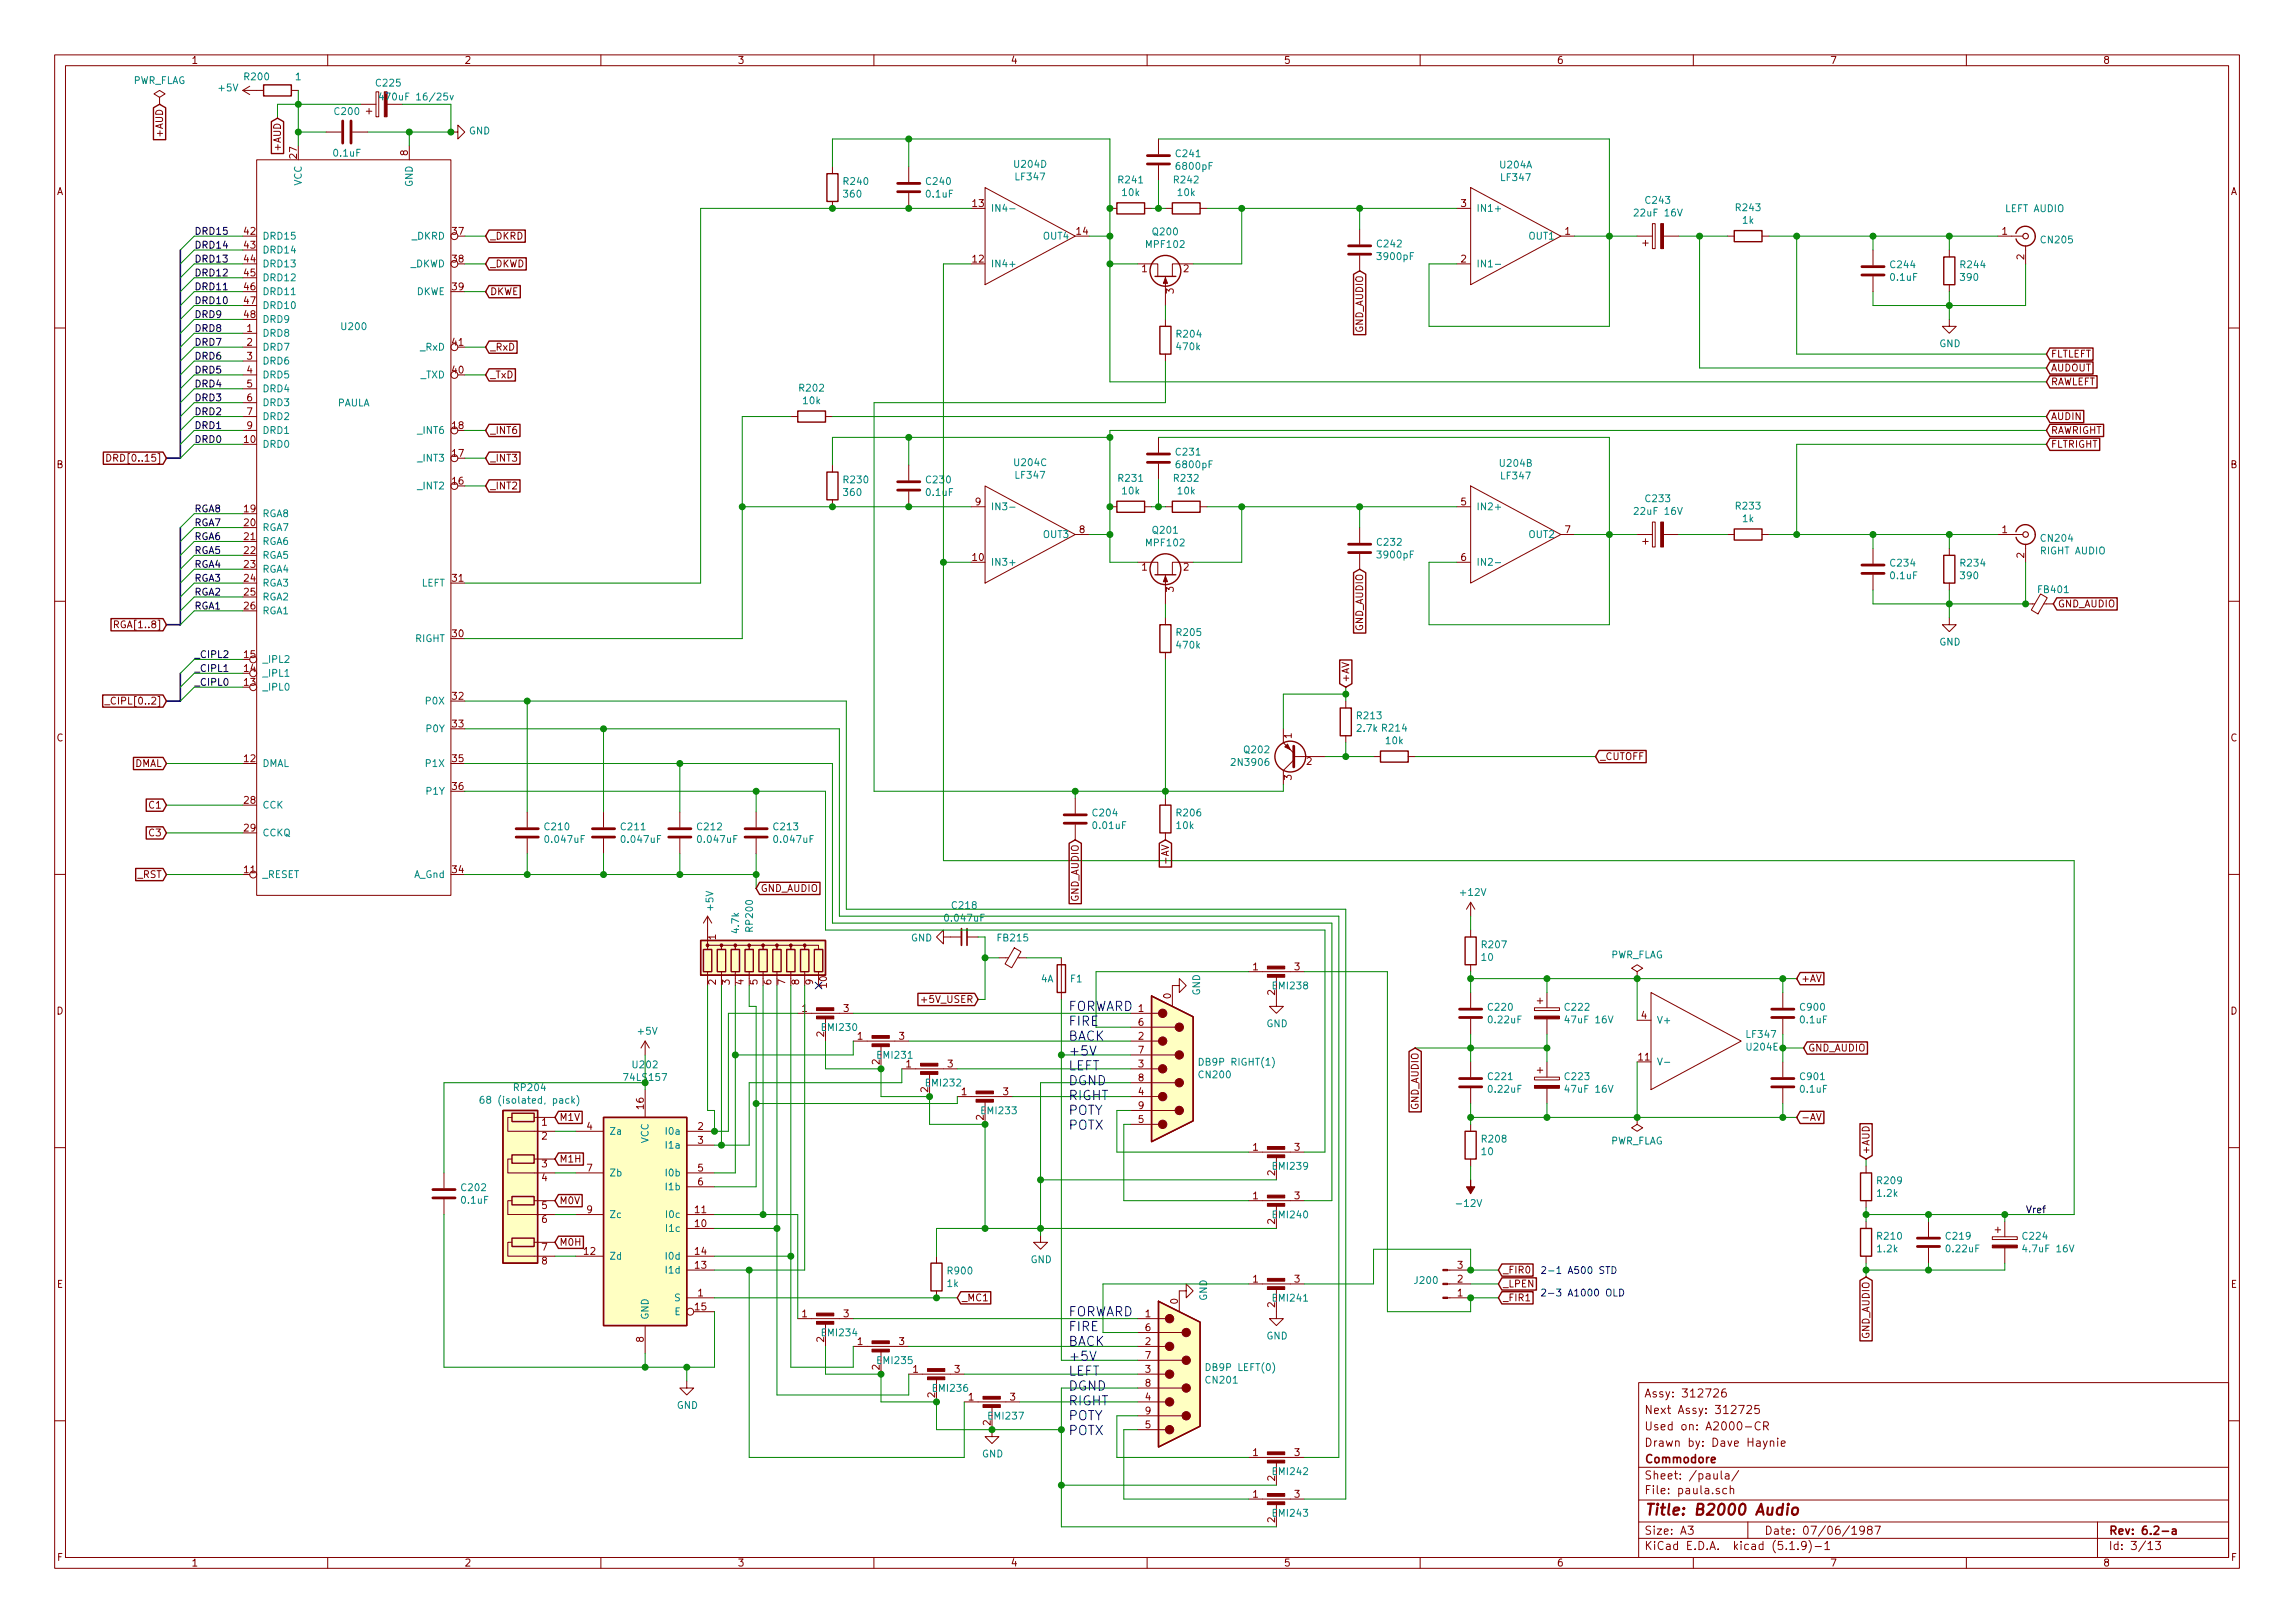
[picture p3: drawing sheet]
<svg xmlns="http://www.w3.org/2000/svg" width="420mm" height="297mm" viewBox="0 0 420 297" stroke-linecap="round" stroke-linejoin="round" font-family="sans-serif">
<defs><g id="words">
<text font-size="2.8" fill="#840000" x="301" y="277.3">Title: B2000 Audio</text>
<g font-size="2.4" fill="#0000c2">
<text x="195.6" y="185.1">FORWARD</text>
<text x="195.6" y="187.8">FIRE</text>
<text x="195.6" y="190.5">BACK</text>
<text x="195.6" y="193.2">+5V</text>
<text x="195.6" y="195.9">LEFT</text>
<text x="195.6" y="198.6">DGND</text>
<text x="195.6" y="201.4">RIGHT</text>
<text x="195.6" y="204.1">POTY</text>
<text x="195.6" y="206.8">POTX</text>
<text x="195.6" y="240.9">FORWARD</text>
<text x="195.6" y="243.6">FIRE</text>
<text x="195.6" y="246.4">BACK</text>
<text x="195.6" y="249.1">+5V</text>
<text x="195.6" y="251.8">LEFT</text>
<text x="195.6" y="254.5">DGND</text>
<text x="195.6" y="257.2">RIGHT</text>
<text x="195.6" y="260">POTY</text>
<text x="195.6" y="262.7">POTX</text>
</g>
<g font-size="2.1" fill="#840000">
<text x="301" y="255.8">Assy: 312726</text>
<text x="301" y="261.8">Used on: A2000-CR</text>
<text x="301" y="258.8">Next Assy: 312725</text>
<text x="301" y="267.8">Commodore</text>
<text x="301" y="264.8">Drawn by: Dave Haynie</text>
<text x="301" y="273.5">File: paula.sch</text>
<text x="301" y="270.8">Sheet: /paula/</text>
<text x="301" y="280.9">Size: A3</text>
<text x="323" y="280.9">Date: 07/06/1987</text>
<text x="386" y="280.9">Rev: 6.2-a</text>
<text x="301" y="283.7">KiCad E.D.A. kicad (5.1.9)-1</text>
<text x="386" y="283.7">Id: 3/13</text>
</g>
<g font-size="1.8" fill="#840000">
<text x="35" y="11.7">1</text>
<text x="85" y="11.7">2</text>
<text x="135" y="11.7">3</text>
<text x="185" y="11.7">4</text>
<text x="235" y="11.7">5</text>
<text x="285" y="11.7">6</text>
<text x="335" y="11.7">7</text>
<text x="385" y="11.7">8</text>
<text x="29.8" y="24.8" transform="rotate(-90 29.8 24.8)">+AUD</text>
<text x="51.4" y="27.3" transform="rotate(-90 51.4 27.3)">+AUD</text>
<text x="54.4" y="28.9" transform="rotate(-90 54.4 28.9)">27</text>
<text x="74.7" y="28.5" transform="rotate(-90 74.7 28.5)">8</text>
<text x="10.4" y="35.7">A</text>
<text x="408.4" y="35.7">A</text>
<text x="178.1" y="37.9">13</text>
<text x="267.5" y="37.9">3</text>
<text x="44.8" y="43">42</text>
<text x="44.8" y="45.5">43</text>
<text x="82.9" y="43">37</text>
<text x="89.7" y="43.9">_DKRD</text>
<text x="197.2" y="43">14</text>
<text x="286.5" y="43">1</text>
<text x="366.5" y="43">1</text>
<text x="370.6" y="47.5" transform="rotate(-90 370.6 47.5)">2</text>
<text x="44.8" y="48">44</text>
<text x="44.8" y="50.6">45</text>
<text x="44.8" y="53.1">46</text>
<text x="82.9" y="48">38</text>
<text x="82.9" y="53.1">39</text>
<text x="89.7" y="48.9">_DKWD</text>
<text x="178.1" y="48">12</text>
<text x="209.1" y="49.8">1</text>
<text x="214.9" y="53.7" transform="rotate(-90 214.9 53.7)">3</text>
<text x="216.7" y="49.8">2</text>
<text x="267.5" y="48">2</text>
<text x="44.8" y="55.7">47</text>
<text x="44.8" y="58.2">48</text>
<text x="89.7" y="54">DKWE</text>
<text x="45.2" y="60.7">1</text>
<text x="45.2" y="63.3">2</text>
<text x="45.2" y="65.8">3</text>
<text x="82.9" y="63.3">41</text>
<text x="89.7" y="64.2">_RxD</text>
<text x="249.6" y="61" transform="rotate(-90 249.6 61)">GND_AUDIO</text>
<text x="375.4" y="65.4">FLTLEFT</text>
<text x="45.2" y="68.4">4</text>
<text x="45.2" y="70.9">5</text>
<text x="82.9" y="68.4">40</text>
<text x="89.7" y="69.3">_TxD</text>
<text x="375.4" y="68">AUDOUT</text>
<text x="375.4" y="70.5">RAWLEFT</text>
<text x="45.2" y="73.4">6</text>
<text x="45.2" y="76">7</text>
<text x="375.4" y="76.9">AUDIN</text>
<text x="44.8" y="81.1">10</text>
<text x="45.2" y="78.5">9</text>
<text x="82.9" y="83.6">17</text>
<text x="82.9" y="78.5">18</text>
<text x="89.7" y="79.4">_INT6</text>
<text x="375.4" y="82">FLTRIGHT</text>
<text x="375.4" y="79.4">RAWRIGHT</text>
<text x="10.4" y="85.7">B</text>
<text x="20.8" y="84.5">DRD[0..15]</text>
<text x="82.9" y="88.7">16</text>
<text x="89.7" y="84.5">_INT3</text>
<text x="89.7" y="89.6">_INT2</text>
<text x="408.4" y="85.7">B</text>
<text x="44.8" y="93.8">19</text>
<text x="178.6" y="92.5">9</text>
<text x="267.5" y="92.5">5</text>
<text x="44.8" y="96.3">20</text>
<text x="44.8" y="98.8">21</text>
<text x="44.8" y="101.4">22</text>
<text x="197.6" y="97.6">8</text>
<text x="286.5" y="97.6">7</text>
<text x="366.5" y="97.6">1</text>
<text x="44.8" y="103.9">23</text>
<text x="44.8" y="106.5">24</text>
<text x="82.9" y="106.5">31</text>
<text x="178.1" y="102.7">10</text>
<text x="209.1" y="104.4">1</text>
<text x="216.7" y="104.4">2</text>
<text x="267.5" y="102.7">6</text>
<text x="370.6" y="102.1" transform="rotate(-90 370.6 102.1)">2</text>
<text x="44.8" y="109">25</text>
<text x="44.8" y="111.5">26</text>
<text x="214.9" y="108.3" transform="rotate(-90 214.9 108.3)">3</text>
<text x="376.7" y="111.2">GND_AUDIO</text>
<text x="21.6" y="115">RGA[1..8]</text>
<text x="82.9" y="116.6">30</text>
<text x="249.6" y="115.6" transform="rotate(-90 249.6 115.6)">GND_AUDIO</text>
<text x="44.8" y="125.5">13</text>
<text x="44.8" y="123">14</text>
<text x="44.8" y="120.4">15</text>
<text x="247" y="125" transform="rotate(-90 247 125)">+AV</text>
<text x="20.5" y="128.9">_CIPL[0..2]</text>
<text x="82.9" y="128.1">32</text>
<text x="10.4" y="135.7">C</text>
<text x="82.9" y="133.1">33</text>
<text x="236.5" y="135.1" transform="rotate(-90 236.5 135.1)">1</text>
<text x="408.4" y="135.7">C</text>
<text x="24.6" y="140.4">DMAL</text>
<text x="44.8" y="139.5">12</text>
<text x="82.9" y="139.5">35</text>
<text x="236.5" y="142.8" transform="rotate(-90 236.5 142.8)">3</text>
<text x="239.2" y="140">2</text>
<text x="292.9" y="139.1">_CUTOFF</text>
<text x="27.4" y="148">C1</text>
<text x="44.8" y="147.1">28</text>
<text x="82.9" y="144.6">36</text>
<text x="27.4" y="153.1">C3</text>
<text x="44.8" y="152.2">29</text>
<text x="25.2" y="160.7">_RST</text>
<text x="44.8" y="159.8">11</text>
<text x="82.9" y="159.8">34</text>
<text x="214" y="157.5" transform="rotate(-90 214 157.5)">-AV</text>
<text x="139.2" y="163.2">GND_AUDIO</text>
<text x="197.5" y="165.1" transform="rotate(-90 197.5 165.1)">GND_AUDIO</text>
<text x="131.1" y="172" transform="rotate(-90 131.1 172)">1</text>
<text x="229.4" y="177.6">1</text>
<text x="237" y="177.6">3</text>
<text x="329.7" y="179.7">+AV</text>
<text x="10.4" y="185.7">D</text>
<text x="131.1" y="180.2" transform="rotate(-90 131.1 180.2)">2</text>
<text x="133.6" y="180.2" transform="rotate(-90 133.6 180.2)">3</text>
<text x="136.1" y="180.2" transform="rotate(-90 136.1 180.2)">4</text>
<text x="138.7" y="180.2" transform="rotate(-90 138.7 180.2)">5</text>
<text x="141.2" y="180.2" transform="rotate(-90 141.2 180.2)">6</text>
<text x="143.8" y="180.2" transform="rotate(-90 143.8 180.2)">7</text>
<text x="146.3" y="180.2" transform="rotate(-90 146.3 180.2)">8</text>
<text x="146.8" y="185.2">1</text>
<text x="148.8" y="180.2" transform="rotate(-90 148.8 180.2)">9</text>
<text x="151.4" y="180.7" transform="rotate(-90 151.4 180.7)">10</text>
<text x="154.5" y="185.2">3</text>
<text x="169.2" y="183.6">+5V_USER</text>
<text x="208.4" y="185.2">1</text>
<text x="214.4" y="182.8" transform="rotate(-90 214.4 182.8)">0</text>
<text x="233.4" y="182.1" transform="rotate(-90 233.4 182.1)">2</text>
<text x="408.4" y="185.7">D</text>
<text x="150.9" y="189.7" transform="rotate(-90 150.9 189.7)">2</text>
<text x="157" y="190.3">1</text>
<text x="164.6" y="190.3">3</text>
<text x="208.4" y="190.3">2</text>
<text x="208.4" y="187.7">6</text>
<text x="300.5" y="186.5">4</text>
<text x="161" y="194.8" transform="rotate(-90 161 194.8)">2</text>
<text x="173.5" y="195.4">3</text>
<text x="208.4" y="195.4">3</text>
<text x="208.4" y="192.8">7</text>
<text x="208.4" y="197.9">8</text>
<text x="300" y="194.1">11</text>
<text x="331" y="192.4">GND_AUDIO</text>
<text x="117.9" y="202.9" transform="rotate(-90 117.9 202.9)">16</text>
<text x="169.9" y="199.9" transform="rotate(-90 169.9 199.9)">2</text>
<text x="176" y="200.4">1</text>
<text x="183.7" y="200.4">3</text>
<text x="208.4" y="200.4">4</text>
<text x="208.4" y="203">9</text>
<text x="259.7" y="203.2" transform="rotate(-90 259.7 203.2)">GND_AUDIO</text>
<text x="99.2" y="206">1</text>
<text x="99.2" y="208.6">2</text>
<text x="102.4" y="205.1">M1V</text>
<text x="107.5" y="206.8">4</text>
<text x="127.8" y="206.8">2</text>
<text x="127.8" y="209.3">3</text>
<text x="180.1" y="205" transform="rotate(-90 180.1 205)">2</text>
<text x="208.4" y="205.5">5</text>
<text x="329.7" y="205.1">-AV</text>
<text x="99.2" y="213.7">3</text>
<text x="102.4" y="212.8">M1H</text>
<text x="107.5" y="214.4">7</text>
<text x="127.8" y="214.4">5</text>
<text x="229.4" y="210.6">1</text>
<text x="233.4" y="215.1" transform="rotate(-90 233.4 215.1)">2</text>
<text x="237" y="210.6">3</text>
<text x="342.3" y="211.3" transform="rotate(-90 342.3 211.3)">+AUD</text>
<text x="99.2" y="216.2">4</text>
<text x="99.2" y="221.3">5</text>
<text x="102.4" y="220.4">M0V</text>
<text x="127.8" y="217">6</text>
<text x="229.4" y="219.5">1</text>
<text x="237" y="219.5">3</text>
<text x="99.2" y="223.8">6</text>
<text x="107.5" y="222">9</text>
<text x="127.3" y="224.6">10</text>
<text x="127.3" y="222">11</text>
<text x="233.4" y="224" transform="rotate(-90 233.4 224)">2</text>
<text x="99.2" y="228.9">7</text>
<text x="99.2" y="231.4">8</text>
<text x="102.4" y="228">M0H</text>
<text x="107" y="229.7">12</text>
<text x="127.3" y="232.2">13</text>
<text x="127.3" y="229.7">14</text>
<text x="266.9" y="232.2">3</text>
<text x="275.1" y="233.1">_FIR0</text>
<text x="10.4" y="235.7">E</text>
<text x="127.3" y="239.8">15</text>
<text x="127.8" y="237.3">1</text>
<text x="176" y="238.2">_MC1</text>
<text x="215.6" y="238.6" transform="rotate(-90 215.6 238.6)">0</text>
<text x="229.4" y="234.7">1</text>
<text x="233.4" y="239.3" transform="rotate(-90 233.4 239.3)">2</text>
<text x="237" y="234.7">3</text>
<text x="266.9" y="237.3">1</text>
<text x="266.9" y="234.7">2</text>
<text x="275.1" y="235.6">_LPEN</text>
<text x="275.1" y="238.2">_FIR1</text>
<text x="408.4" y="235.7">E</text>
<text x="117.9" y="245.6" transform="rotate(-90 117.9 245.6)">8</text>
<text x="146.8" y="241.1">1</text>
<text x="150.9" y="245.6" transform="rotate(-90 150.9 245.6)">2</text>
<text x="154.5" y="241.1">3</text>
<text x="209.7" y="241.1">1</text>
<text x="209.7" y="243.6">6</text>
<text x="342.3" y="245.1" transform="rotate(-90 342.3 245.1)">GND_AUDIO</text>
<text x="157" y="246.2">1</text>
<text x="161" y="250.7" transform="rotate(-90 161 250.7)">2</text>
<text x="164.6" y="246.2">3</text>
<text x="167.2" y="251.2">1</text>
<text x="174.8" y="251.2">3</text>
<text x="209.7" y="246.2">2</text>
<text x="209.7" y="251.2">3</text>
<text x="209.7" y="248.7">7</text>
<text x="171.2" y="255.8" transform="rotate(-90 171.2 255.8)">2</text>
<text x="177.3" y="256.3">1</text>
<text x="184.9" y="256.3">3</text>
<text x="209.7" y="256.3">4</text>
<text x="209.7" y="253.8">8</text>
<text x="181.4" y="260.9" transform="rotate(-90 181.4 260.9)">2</text>
<text x="209.7" y="261.4">5</text>
<text x="209.7" y="258.9">9</text>
<text x="229.4" y="266.5">1</text>
<text x="237" y="266.5">3</text>
<text x="229.4" y="274.1">1</text>
<text x="233.4" y="271" transform="rotate(-90 233.4 271)">2</text>
<text x="237" y="274.1">3</text>
<text x="233.4" y="278.6" transform="rotate(-90 233.4 278.6)">2</text>
<text x="10.5" y="285.7">F</text>
<text x="35" y="286.7">1</text>
<text x="85" y="286.7">2</text>
<text x="135" y="286.7">3</text>
<text x="185" y="286.7">4</text>
<text x="235" y="286.7">5</text>
<text x="285" y="286.7">6</text>
<text x="335" y="286.7">7</text>
<text x="385" y="286.7">8</text>
<text x="408.5" y="285.7">F</text>
</g>
<g font-size="1.8" fill="#008484">
<text x="24.3" y="15.4">PWR_FLAG</text>
<text x="40.1" y="16.7">+5V</text>
<text x="44.9" y="14.7">R200</text>
<text x="54.1" y="14.7">1</text>
<text x="69" y="15.8">C225</text>
<text x="61.4" y="21">C200</text>
<text x="70.7" y="18.4">470uF 16/25v</text>
<text x="61.2" y="28.7">0.1uF</text>
<text x="85.9" y="24.6">GND</text>
<text x="215.4" y="28.8">C241</text>
<text x="55.2" y="34" transform="rotate(-90 55.2 34)">VCC</text>
<text x="75.6" y="34.2" transform="rotate(-90 75.6 34.2)">GND</text>
<text x="154.6" y="33.8">R240</text>
<text x="169.7" y="33.8">C240</text>
<text x="185.9" y="30.7">U204D</text>
<text x="186.1" y="33">LF347</text>
<text x="204.9" y="33.6">R241</text>
<text x="205.5" y="35.9">10k</text>
<text x="215.1" y="33.6">R242</text>
<text x="215.6" y="31.1">6800pF</text>
<text x="215.7" y="35.9">10k</text>
<text x="274.8" y="30.8">U204A</text>
<text x="275" y="33.1">LF347</text>
<text x="154.6" y="36.2">360</text>
<text x="169.7" y="36.2">0.1uF</text>
<text x="181.4" y="38.8">IN4-</text>
<text x="270.3" y="38.8">IN1+</text>
<text x="299.6" y="39.6">22uF 16V</text>
<text x="301.4" y="37.3">C243</text>
<text x="317.9" y="38.6">R243</text>
<text x="319.1" y="41">1k</text>
<text x="367.2" y="38.8">LEFT AUDIO</text>
<text x="48" y="43.9">DRD15</text>
<text x="48" y="46.4">DRD14</text>
<text x="75.4" y="43.9">_DKRD</text>
<text x="191.1" y="43.9">OUT4</text>
<text x="210" y="45.4">MPF102</text>
<text x="211.2" y="43.1">Q200</text>
<text x="252.2" y="45.3">C242</text>
<text x="252.4" y="47.6">3900pF</text>
<text x="280" y="43.9">OUT1</text>
<text x="373.8" y="44.5">CN205</text>
<text x="48" y="48.9">DRD13</text>
<text x="48" y="51.5">DRD12</text>
<text x="75.1" y="48.9">_DKWD</text>
<text x="181.4" y="48.9">IN4+</text>
<text x="270.3" y="48.9">IN1-</text>
<text x="346.2" y="51.4">0.1uF</text>
<text x="346.2" y="49.1">C244</text>
<text x="359.1" y="49.1">R244</text>
<text x="359.1" y="51.4">390</text>
<text x="48" y="54">DRD11</text>
<text x="48" y="56.6">DRD10</text>
<text x="48" y="59.1">DRD9</text>
<text x="76.1" y="54">DKWE</text>
<text x="48" y="61.6">DRD8</text>
<text x="48" y="64.2">DRD7</text>
<text x="62.7" y="60.4">U200</text>
<text x="77" y="64.2">_RxD</text>
<text x="215.5" y="61.8">R204</text>
<text x="215.6" y="64.1">470k</text>
<text x="355" y="63.5">GND</text>
<text x="48" y="66.7">DRD6</text>
<text x="48" y="69.3">DRD5</text>
<text x="48" y="71.8">DRD4</text>
<text x="77" y="69.3">_TXD</text>
<text x="146.5" y="71.7">R202</text>
<text x="48" y="74.3">DRD3</text>
<text x="48" y="76.9">DRD2</text>
<text x="61.7" y="74.4">PAULA</text>
<text x="147.1" y="74">10k</text>
<text x="48" y="82">DRD0</text>
<text x="48" y="79.4">DRD1</text>
<text x="76.7" y="79.4">_INT6</text>
<text x="215.4" y="83.4">C231</text>
<text x="76.7" y="89.6">_INT2</text>
<text x="76.7" y="84.5">_INT3</text>
<text x="154.6" y="88.5">R230</text>
<text x="169.7" y="88.5">C230</text>
<text x="185.9" y="85.3">U204C</text>
<text x="186.1" y="87.6">LF347</text>
<text x="204.9" y="88.2">R231</text>
<text x="215.1" y="88.2">R232</text>
<text x="215.6" y="85.7">6800pF</text>
<text x="274.8" y="85.4">U204B</text>
<text x="275" y="87.7">LF347</text>
<text x="48" y="94.7">RGA8</text>
<text x="154.6" y="90.8">360</text>
<text x="169.7" y="90.8">0.1uF</text>
<text x="181.4" y="93.4">IN3-</text>
<text x="205.5" y="90.5">10k</text>
<text x="215.7" y="90.5">10k</text>
<text x="270.3" y="93.4">IN2+</text>
<text x="299.6" y="94.2">22uF 16V</text>
<text x="301.4" y="91.9">C233</text>
<text x="317.9" y="93.3">R233</text>
<text x="319.1" y="95.6">1k</text>
<text x="48" y="97.2">RGA7</text>
<text x="48" y="99.7">RGA6</text>
<text x="191.1" y="98.5">OUT3</text>
<text x="210" y="100">MPF102</text>
<text x="211.2" y="97.7">Q201</text>
<text x="252.2" y="99.9">C232</text>
<text x="280" y="98.5">OUT2</text>
<text x="373.6" y="101.5">RIGHT AUDIO</text>
<text x="373.8" y="99.1">CN204</text>
<text x="48" y="102.3">RGA5</text>
<text x="48" y="104.8">RGA4</text>
<text x="48" y="107.4">RGA3</text>
<text x="77.1" y="107.4">LEFT</text>
<text x="181.4" y="103.5">IN3+</text>
<text x="252.4" y="102.2">3900pF</text>
<text x="270.3" y="103.5">IN2-</text>
<text x="346.2" y="106">0.1uF</text>
<text x="346.2" y="103.7">C234</text>
<text x="359.1" y="103.7">R234</text>
<text x="359.1" y="106">390</text>
<text x="48" y="109.9">RGA2</text>
<text x="48" y="112.4">RGA1</text>
<text x="373.3" y="108.5">FB401</text>
<text x="76" y="117.5">RIGHT</text>
<text x="215.5" y="116.4">R205</text>
<text x="215.6" y="118.7">470k</text>
<text x="355" y="118.1">GND</text>
<text x="48" y="123.9">_IPL1</text>
<text x="48" y="121.3">_IPL2</text>
<text x="48" y="126.4">_IPL0</text>
<text x="78.2" y="128.9">P0X</text>
<text x="248.6" y="131.6">R213</text>
<text x="78.2" y="134">P0Y</text>
<text x="227.9" y="137.9">Q202</text>
<text x="248.5" y="133.9">2.7k</text>
<text x="253.2" y="133.9">R214</text>
<text x="253.8" y="136.2">10k</text>
<text x="48" y="140.4">DMAL</text>
<text x="78.2" y="140.4">P1X</text>
<text x="225.8" y="140.2">2N3906</text>
<text x="48" y="148">CCK</text>
<text x="78.2" y="145.5">P1Y</text>
<text x="200.2" y="149.4">C204</text>
<text x="215.5" y="149.4">R206</text>
<text x="48" y="153.1">CCKQ</text>
<text x="99.8" y="152">C210</text>
<text x="100.1" y="154.3">0.047uF</text>
<text x="113.8" y="152">C211</text>
<text x="114" y="154.3">0.047uF</text>
<text x="127.8" y="152">C212</text>
<text x="128" y="154.3">0.047uF</text>
<text x="141.8" y="152">C213</text>
<text x="142" y="154.3">0.047uF</text>
<text x="200.3" y="151.7">0.01uF</text>
<text x="215.5" y="151.7">10k</text>
<text x="48" y="160.7">_RESET</text>
<text x="75.7" y="160.7">A_Gnd</text>
<text x="130.6" y="166.6" transform="rotate(-90 130.6 166.6)">+5V</text>
<text x="174.4" y="166.4">C218</text>
<text x="267.5" y="164">+12V</text>
<text x="135.3" y="170.7" transform="rotate(-90 135.3 170.7)">4.7k</text>
<text x="137.8" y="170.3" transform="rotate(-90 137.8 170.3)">RP200</text>
<text x="166.8" y="172.3">GND</text>
<text x="173.3" y="168.7">0.047uF</text>
<text x="182.8" y="172.3">FB215</text>
<text x="271.4" y="173.5">R207</text>
<text x="190.6" y="179.8">4A</text>
<text x="196" y="179.8">F1</text>
<text x="271.3" y="175.9">10</text>
<text x="294.8" y="175.4">PWR_FLAG</text>
<text x="219.7" y="182.2" transform="rotate(-90 219.7 182.2)">GND</text>
<text x="233.2" y="181.1">EMI238</text>
<text x="272.6" y="185">C220</text>
<text x="286.6" y="185">C222</text>
<text x="329.7" y="185">C900</text>
<text x="116.9" y="189.4">+5V</text>
<text x="150.6" y="188.7">EMI230</text>
<text x="231.9" y="188">GND</text>
<text x="272.7" y="187.3">0.22uF</text>
<text x="287" y="187.3">47uF 16V</text>
<text x="303.3" y="187.4">V+</text>
<text x="319.9" y="190">LF347</text>
<text x="329.7" y="187.3">0.1uF</text>
<text x="114.5" y="197.8">74LS157</text>
<text x="116" y="195.5">U202</text>
<text x="160.8" y="193.8">EMI231</text>
<text x="165.9" y="195.4">1</text>
<text x="219.6" y="197.3">CN200</text>
<text x="220" y="195">DB9P RIGHT(1)</text>
<text x="272.6" y="197.7">C221</text>
<text x="286.6" y="197.7">C223</text>
<text x="319.9" y="192.3">U204E</text>
<text x="329.7" y="197.7">C901</text>
<text x="89.3" y="202">68 (isolated, pack)</text>
<text x="94.3" y="199.7">RP204</text>
<text x="169.7" y="198.8">EMI232</text>
<text x="179.8" y="203.9">EMI233</text>
<text x="272.7" y="200">0.22uF</text>
<text x="287" y="200">47uF 16V</text>
<text x="329.7" y="200">0.1uF</text>
<text x="111.5" y="207.7">Za</text>
<text x="118.7" y="209.3" transform="rotate(-90 118.7 209.3)">VCC</text>
<text x="122.3" y="207.7">I0a</text>
<text x="271.4" y="209.1">R208</text>
<text x="294.7" y="209.5">PWR_FLAG</text>
<text x="111.5" y="215.3">Zb</text>
<text x="122.1" y="215.3">I0b</text>
<text x="122.3" y="210.2">I1a</text>
<text x="233.2" y="214.1">EMI239</text>
<text x="271.3" y="211.4">10</text>
<text x="84.6" y="220.3">0.1uF</text>
<text x="84.6" y="218">C202</text>
<text x="122.1" y="217.8">I1b</text>
<text x="267" y="220.9">-12V</text>
<text x="343.8" y="219">1.2k</text>
<text x="343.8" y="216.7">R209</text>
<text x="111.5" y="222.9">Zc</text>
<text x="122.3" y="225.5">I1c</text>
<text x="122.3" y="222.9">I0c</text>
<text x="233.2" y="223">EMI240</text>
<text x="343.8" y="226.9">R210</text>
<text x="356.4" y="226.9">C219</text>
<text x="370.4" y="226.9">C224</text>
<text x="111.5" y="230.5">Zd</text>
<text x="122.1" y="233.1">I1d</text>
<text x="122.1" y="230.5">I0d</text>
<text x="173.6" y="233.2">R900</text>
<text x="188.7" y="231.2">GND</text>
<text x="343.8" y="229.2">1.2k</text>
<text x="356.5" y="229.2">0.22uF</text>
<text x="370.8" y="229.2">4.7uF 16V</text>
<text x="123.5" y="238.2">S</text>
<text x="173.5" y="235.5">1k</text>
<text x="221" y="238.1" transform="rotate(-90 221 238.1)">GND</text>
<text x="233.2" y="238.2">EMI241</text>
<text x="259.1" y="235">J200</text>
<text x="118.7" y="241.6" transform="rotate(-90 118.7 241.6)">GND</text>
<text x="123.5" y="240.7">E</text>
<text x="150.6" y="244.6">EMI234</text>
<text x="231.9" y="245.1">GND</text>
<text x="160.8" y="249.6">EMI235</text>
<text x="221.2" y="250.9">DB9P LEFT(0)</text>
<text x="123.9" y="257.8">GND</text>
<text x="170.9" y="254.7">EMI236</text>
<text x="220.9" y="253.2">CN201</text>
<text x="181.1" y="259.8">EMI237</text>
<text x="179.8" y="266.7">GND</text>
<text x="233.2" y="270">EMI242</text>
<text x="233.2" y="277.6">EMI243</text>
</g>
<g font-size="1.8">
<text x="35.6" y="43">DRD15</text>
<text x="35.6" y="45.5">DRD14</text>
<text x="35.6" y="53.1">DRD11</text>
<text x="35.6" y="50.6">DRD12</text>
<text x="35.6" y="48">DRD13</text>
<text x="35.6" y="58.2">DRD9</text>
<text x="35.6" y="55.7">DRD10</text>
<text x="35.6" y="65.8">DRD6</text>
<text x="35.6" y="63.3">DRD7</text>
<text x="35.6" y="60.7">DRD8</text>
<text x="35.6" y="70.9">DRD4</text>
<text x="35.6" y="68.4">DRD5</text>
<text x="35.6" y="76">DRD2</text>
<text x="35.6" y="73.4">DRD3</text>
<text x="35.6" y="78.5">DRD1</text>
<text x="35.6" y="81.1">DRD0</text>
<text x="35.6" y="93.8">RGA8</text>
<text x="35.6" y="101.4">RGA5</text>
<text x="35.6" y="98.8">RGA6</text>
<text x="35.6" y="96.3">RGA7</text>
<text x="35.6" y="106.5">RGA3</text>
<text x="35.6" y="103.9">RGA4</text>
<text x="35.6" y="111.5">RGA1</text>
<text x="35.6" y="109">RGA2</text>
<text x="35.6" y="120.4">_CIPL2</text>
<text x="35.6" y="125.5">_CIPL0</text>
<text x="35.6" y="123">_CIPL1</text>
<text x="370.8" y="222">Vref</text>
</g>
<g font-size="1.8" fill="#0000c2">
<text x="281.9" y="233.2">2-1 A500 STD</text>
<text x="281.9" y="237.3">2-3 A1000 OLD</text>
</g>
</g></defs>
<g fill="none" stroke="#840000" stroke-width=".18">
<path d="M10 10h400v277h-400zM12 12h396v273.1h-396zM29.2 17.8l1-.6-1-.7-1 .7 1 .6v1.3M29.2 19.1h.1M44.4 16.5h3.9M44.4 16.5l1.3 .8M45.7 15.8l-1.3 .7M53.3 16.5h1.3M60 10v2M66 19.1h2.8M67.6 19.8v1.1M68.8 16.8h.5v4.6h-.5z"/>
<path d="M70.9 19.1h2.8M110 10v2M160 10v2M210 10v2M260 10v2M310 10v2M360 10v2M47 29.2h35.5v134.7h-35.5zM59.7 24.2h2.8M64.5 24.2h2.8M67.1 20.4h1M74.9 26.7v2.5"/>
<path d="M82.5 24.2h1.3v-1.3l1.3 1.3-1.3 1.2v-1.2M152.4 30.5v1.3M152.4 36.9v1.2M166.4 30.5v2.8M166.4 35.3v2.8M180.3 34.3l16.5 8.9-16.5 8.9zM203.2 38.1h1.3M209.5 38.1h1.3M212.1 25.4v2.8M212.1 30.3v2.8M213.4 38.1h1.2M219.7 38.1h1.3"/>
<path d="M266.7 38.1h2.5M269.2 34.3l16.5 8.9-16.5 8.9zM208.3 48.3h3.7v2.3M213.4 50.6v5.3M213.4 58.5v1.2M218.4 48.3h-3.8v2.3M248.9 41.9v2.8M248.9 46.8v2.8M266.7 48.3h2.5M285.7 43.2h2.6M299.7 43.2h2.8M300.7 44.5h1.1"/>
<path d="M301.2 44v1M302.5 40.9h.5v4.6h-.5zM304.5 43.2h2.8M316.2 43.2h1.3M322.6 43.2h1.2M342.9 45.8v2.8M342.9 50.6v2.8M356.9 58.5v1.2h1.2l-1.2 1.3-1.3-1.3h1.3M356.9 45.8v1.2M356.9 52.1v1.3M365.8 43.2h4.5M370.8 45v3.3"/>
<path d="M10 60h2M44.4 61h2.6M44.4 63.5h2.6M44.4 66.1h2.6M44.4 68.6h2.6M44.4 71.2h2.6M44.4 73.7h2.6M44.4 76.2h2.6M44.4 78.8h2.6M144.8 76.2h1.2M151.1 76.2h1.3M213.4 64.8v1.3"/>
<path d="M408 60h2M19.6 83.1a.64 .64 0 0 1 .7 .7 .64 .64 0 0 1-.7 .6zM152.4 85.1v1.3M152.4 91.5v1.2M166.4 85.1v2.8M166.4 90v2.7M177.8 92.7h2.5M180.3 88.9l16.5 8.9-16.5 8.9zM196.8 97.8h2.6M203.2 92.7h1.3M209.5 92.7h1.3M212.1 80v2.8"/>
<path d="M212.1 84.9v2.8M213.4 92.7h1.2M219.7 92.7h1.3M248.9 96.6v2.8M266.7 92.7h2.5M269.2 88.9l16.5 8.9-16.5 8.9zM285.7 97.8h2.6M299.7 97.8h2.8M300.7 99.1h1.1M301.2 98.6v1M302.5 95.5h.5v4.6h-.5zM304.5 97.8h2.8"/>
<path d="M316.2 97.8h1.3M322.6 97.8h1.2M365.8 97.8h4.5M370.8 99.6v3.3M10 110h2M21 114.3l.6-.1 .1-.1-.1-.3-.6-.2v1.3M208.3 102.9h3.7v2.3M213.4 105.2v5.3M213.4 113.1v1.2M213.4 119.4v1.3M218.4 102.9h-3.8v2.3M248.9 101.4v2.8"/>
<path d="M266.7 102.9h2.5M342.9 100.4v2.8M342.9 105.2v2.8M356.9 113.1v1.2h1.2l-1.2 1.3-1.3-1.3h1.3M356.9 100.4v1.2M356.9 106.7v1.3M370.8 110.5h1.7M373.6 108.7l1.2 .7-1.7 3-1.2-.8zM374.2 110.5h1.7M408 110h2M19.2 129h.9M234.9 133.4v2.5l2 1.9"/>
<path d="M236.9 138.5h5.7M236.9 139.1l-2 1.9v2.5M246.4 128.3v1.3M246.4 134.7v1.2M251.5 138.5h1.2M257.8 138.5h1.3M96.5 148.6v2.8M96.5 153.5v2.7M110.5 148.6v2.8M110.5 153.5v2.7M124.5 148.6v2.8M124.5 153.5v2.7"/>
<path d="M138.4 148.6v2.8M138.4 153.5v2.7M196.8 146.1v2.8M196.8 150.9v2.8M213.4 146.1v1.3M213.4 152.4v1.3M10 160h2M129.5 173.8v-.8h2.6v.8v-.8h2.5v.8v-.8h2.6v.8v-.8h2.5v.8v-.8h2.5v.8v-.8h2.6v.8v-.8h2.5v.8v-.8h2.6v.8M129.5 167.7v5.1M129.5 177.8v1.3M129.5 167.7l-.7 1.2M129.5 167.7l.8 1.2"/>
<path d="M132.1 177.8v1.3M134.6 177.8v1.3M137.2 177.8v1.3M139.7 177.8v1.3M142.2 177.8v1.3M144.8 177.8v1.3M147.3 177.8v1.3M149.9 177.8v1.3M172.7 171.5v-1.3l-1.3 1.3 1.3 1.3v-1.3h3.3M177 171.5h2.1M182.9 175.3h1.7M185.7 173.5l1.2 .7-1.7 2.9-1.2-.7z"/>
<path d="M186.3 175.3h1.7M194.3 175.3v7.6M228.6 177.8h10.2M233.7 178.6v5.6h1.2l-1.2 1.3-1.3-1.3h1.3M269.2 165.1v2.6M269.2 170.2v1.3M269.2 176.6v1.2M269.2 165.1l-.7 1.3M269.2 165.1l.8 1.3M299.7 177.8l1-.6-1-.6-1 .6 1 .6v1.3M299.7 179.1h.1M408 160h2"/>
<path d="M118.1 190.5l-.8 1.3M118.1 190.5v2.6M118.1 199.4v5.1M118.1 190.5l.8 1.3M146 185.5h10.2M151.1 186.2v4.3M156.2 190.5h10.2M161.3 191.3v4.3M165.1 195.6h10.2M170.2 196.4v4.3M207 185.5h5.1M207 188h8.1"/>
<path d="M207 190.5h5.1M207 193.1h8.1M207 195.6h5.1M207 198.2h8.1M215.9 180.4v1.2l1.3-1.2-1.3-1.3v1.3h-1.3v3.8M269.2 181.6v2.8M269.2 186.5v2.8M269.2 194.3v2.8M269.2 199.2v2.8M280.9 184.4h4.6v.5h-4.6zM280.9 197.1h4.6v.5h-4.6zM281.4 183.2h1"/>
<path d="M281.4 195.9h1M281.9 182.7v1M281.9 195.4v1M283.2 181.6v2.8M283.2 186.5v2.8M283.2 194.3v2.8M283.2 199.2v2.8M299.7 186.7h2.6M302.3 181.6l16.5 8.9-16.5 8.9zM326.4 181.6v2.8M326.4 186.5v2.8M326.4 194.3v2.8"/>
<path d="M326.4 199.2v2.8M10 210h2M81.3 214.7v2.8M81.3 219.5v2.8M93.7 204.5h-.7v2.5h8.6M93.7 212.1h-.7v2.6h8.6M93.7 219.7h-.7v2.6h8.6M97.8 204.5h3.8M97.8 212.1h3.8M97.8 219.7h3.8M105.4 207h5.1M105.4 214.7h5.1"/>
<path d="M125.7 207h5.1M125.7 214.7h5.1M125.7 209.6h5.1M125.7 217.2h5.1M175.3 200.7h10.1M180.3 201.5v4.3M207 200.7h5.1M207 203.2h8.1M207 205.8h5.1M228.6 219.7h10.2M228.6 210.9h10.2M233.7 211.6v4.3"/>
<path d="M269.2 205.8v1.2M269.2 212.1v1.3M299.7 204.5v1.3l1 .6-1 .6-1-.6 1-.6M299.7 204.5h.1M332.6 203.8l.4 1.3 .4-1.3M341.6 213.4v1.3M341.6 219.7v1.3M408 210h2M93.7 227.4h-.7v2.5h8.6M97.8 227.4h3.8M105.4 222.3h5.1M105.4 229.9h5.1"/>
<path d="M125.7 222.3h5.1M125.7 229.9h5.1M125.7 232.4h5.1M125.7 237.5h5.1M125.7 224.8h5.1M171.4 229.9v1.3M171.4 236.3v1.2M190.5 226.1v1.3h1.3l-1.3 1.2-1.3-1.2h1.3M217.2 236.3v1.2l1.2-1.2-1.2-1.3v1.3h-1.3v3.8M228.6 235h10.2M233.7 235.7v5.6h1.2l-1.2 1.3-1.3-1.3h1.3M233.7 220.5v4.3"/>
<path d="M265 232.4h4.2M265 235h4.2M265 237.5h4.2M341.6 223.6v1.2M341.6 229.9v1.3M353.1 223.6v2.8M353.1 228.4v2.8M364.7 226.4h4.6v.5h-4.6zM365.3 225.1h1M365.8 224.6v1M367 223.6v2.8M367 228.4v2.8"/>
<path d="M118.1 242.6v5.1M125.7 252.8v1.2h1.3l-1.3 1.3-1.2-1.3h1.2M127 240.1h3.8M146 241.3h10.2M151.1 242.1v4.3M156.2 246.4h10.2M161.3 247.2v4.3M166.4 251.5h10.1M171.4 252.3v4.3M176.5 256.6h10.2M181.6 257.3v5.6h1.3l-1.3 1.3-1.3-1.3h1.3M208.3 241.3h5.1"/>
<path d="M208.3 243.9h8.1M208.3 246.4h5.1M208.3 249h8.1M208.3 251.5h5.1M208.3 254h8.1M208.3 256.6h5.1M208.3 259.1h8.1M300 253h108v32.1h-108zM313.8 254.3l.2-.1h.3l.3 .1v.3v.2l-.9 .9h.9M315.9 254.2a.59 .59 0 0 0-.7 .6v.6l.1 .2 .4 .1 .3-.1 .1-.5-.2-.3h-.4l-.3 .3M318.3 257.2h1l-.6 1.5M319.8 257.4l.6-.2 .3 .4-.9 1.1h.9"/>
<path d="M322 257.2h-.7v.7l.2-.1h.5l.1 .3-.1 .5-.2 .1-.5-.1M10 260h2M208.3 261.7h5.1M228.6 274.4h10.2M228.6 266.7h10.2M233.7 267.5v4.3M233.7 275.1v4.3M300 278.5h108M300 274.5h108M300 268.5h108M309 279.3h1l-.5 .6 .4 .1v.7l-.2 .1-.7-.1M315.1 269.2v1.3l.2 .2"/>
<path d="M315.9 269.8h.6v.9M316.1 272.5l-.4-.1-.3 .3 .1 .6 .2 .1 .4-.1M316.5 270.1h-.4l-.3 .2 .3 .4 .4-.1M316.8 272.5a.37 .37 0 0 1 .6 .1v.8M316.8 271.9v1.5M318.3 269.1l-1.3 2M319.5 261.1h1.2M320 278.5v3M322.2 260.4a.7 .7 0 0 0-.9 .2 .7 .7 0 0 0 .2 .9 .55 .55 0 0 0 .7 .1M322.9 261l.7-.1 .1-.2v-.3l-.2-.2h-.6v1.5M323.2 261l.5 .7M324.1 263.8l.2-.1 .4 .1v.9"/>
<path d="M324.1 263.7v1M325.5 263.2v.2M325.5 263.7v1M326.1 264.2l.7-.1-.1-.3-.4-.1-.2 .2 .1 .7h.5M341.3 279.9l-.3 .3h-.3l-.2-.3v-.3l.1-.2 .4-.1 .2 .2a1.19 1.19 0 0 1-.2 1.2l-.4 .1M342.2 279.9l-.3-.2 .1-.2 .2-.2 .4 .1 .1 .2v.2l-.5 .1-.3 .3v.3l.3 .3h.3l.2-.3v-.3l-.2-.3M343.3 279.3h.9l-.6 1.5M384 278.5v6.6M408 260h2M60 285.1v1.9M110 285.1v1.9M160 285.1v1.9"/>
<path d="M210 285.1v1.9M260 285.1v1.9M300 281.5h108M310 285.1v1.9M327.7 283.6h.8M329.2 283.5v.1M330.7 282.7l-.3 .3h-.5l-.1-.3 .1-.5 .5-.1 .2 .2a1.27 1.27 0 0 1-.2 1.2l-.5 .1M331.2 281.9a1.71 1.71 0 0 1 0 2.3M332.3 283h1.2M334.1 282.5l.4-.4v1.5M334.1 283.6h.8M339 280.8h.9"/>
<path d="M360 285.1v1.9M393.2 282.5l.5-.4v1.5M393.2 283.6h.9M394.6 282.1h.9l-.5 .6 .5 .1v.7l-.3 .1-.6-.1"/>
<circle cx="83.2" cy="48.3" r=".63"/>
<circle cx="83.2" cy="43.2" r=".63"/>
<circle cx="83.2" cy="78.8" r=".63"/>
<circle cx="83.2" cy="68.6" r=".63"/>
<circle cx="83.2" cy="63.5" r=".63"/>
<circle cx="83.2" cy="83.9" r=".63"/>
<circle cx="83.2" cy="88.9" r=".63"/>
<circle cx="46.4" cy="123.2" r=".63"/>
<circle cx="46.4" cy="120.7" r=".63"/>
<circle cx="46.4" cy="125.8" r=".63"/>
<circle cx="46.4" cy="160.1" r=".63"/>
<circle cx="126.4" cy="240.1" r=".63"/>
</g>
<path d="M177 170v3M313.3 267.2l.7-.1-.1-.3-.4-.1-.2 .2 .1 .7h.5M397.7 279.9h.6l.1 .9M395.9 280.2h1.1M398.4 280.2h-.5l-.2 .3v.2l.2 .1 .5-.1" fill="none" stroke="#840000" stroke-width=".3"/>
<path d="M326.4 275.2l-.2 2M327.3 275.9l-.1 1.3M327.4 275.2l-.1 .1 .1 .1v-.2v.2M328.2 276.1a.53 .53 0 0 1 .6-.2 .53 .53 0 0 1 .4 .4l-.1 .5a.54 .54 0 0 1-.5 .4 .54 .54 0 0 1-.5-.4z" fill="none" stroke="#840000" stroke-width=".41"/>
<g fill="none" stroke="#008484" stroke-width=".18">
<path d="M69.7 17l-.3 .9h.8M70.1 17.5v.8M82.4 17.5l.3 .8 .3-.8M184.9 38.2h.9M273.8 38.2h.9M307.1 38.3l.4 1.2 .5-1.2M184.9 48.4h.9M273.8 48.4h.9M184.9 92.8h.9M273.8 92.8h.9M307.1 92.9l.4 1.2 .5-1.2M184.9 103h.9"/>
<path d="M273.8 103h.9M52.2 123.8h.7M232.9 193.5a1.4 1.4 0 0 1 0 1.9M294.4 185.9l.5 1.3 .4-1.3M294.4 198.6l.5 1.3 .4-1.3M303.5 193.6l.4 1.3 .4-1.3M304.7 194.4h1M88.5 200.6h-.2a.79 .79 0 0 0-.2 1.3l.5-.1v-.5l-.5-.2-.2 .3M104.7 200.6v1.3M104.8 201.4l.4 .5M105.2 201.1l-.5 .5M105.6 200.5a1.47 1.47 0 0 1 0 1.9"/>
<path d="M378.8 227.8l.5 1.3 .4-1.3M233 249.4a1.47 1.47 0 0 1 0 1.9"/>
</g>
<g fill="none" stroke="#840000" stroke-width=".25">
<path d="M28.1 19.7l1.1-.6 1.1 .6v5.9h-2.2zM48.3 15.5h5v2.1h-5zM49.7 22.3l1.1-.7 1.1 .7v5.8h-2.2zM151.4 31.8h2v5.1h-2zM204.5 37.1h5v2.1h-5zM214.6 37.1h5.1v2.1h-5.1zM89.5 52.3h5.7v2.2h-5.7l-.6-1.1zM89.5 47.2h6.8v2.2h-6.8l-.6-1.1zM89.5 42.1h6.7v2.2h-6.7l-.6-1.1zM211.5 50.6h3.8M212.3 59.7h2.1v5.1h-2.1zM247.8 50.2l1.1-.6 1.1 .6v11.1h-2.2z"/>
<path d="M317.5 42.2h5.1v2h-5.1zM355.9 47h2v5.1h-2zM369.1 42.7a1.8 1.8 0 0 1 2.7-1 1.8 1.8 0 0 1 .1 2.9 1.8 1.8 0 0 1-2.8-.9M89.5 77.7h5.7v2.2h-5.7l-.6-1.1zM89.5 67.5h4.9v2.2h-4.9l-.6-1.1zM89.5 62.4h5.2v2.3h-5.2l-.6-1.2zM146 75.2h5.1v2.1h-5.1zM375.3 75.1h6.2v2.3h-6.2l-.7-1.2zM375.3 63.7h7.9v2.2h-7.9l-.7-1.1zM375.3 66.2h7.9v2.3h-7.9l-.7-1.2zM375.3 77.7h9.8v2.2h-9.8l-.7-1.1zM375.3 68.8h8.6v2.2h-8.6l-.7-1.1z"/>
<path d="M18.9 82.7h10.9l.7 1.2-.7 1.1h-10.9zM89.5 82.7h5.7v2.3h-5.7l-.6-1.1zM89.5 87.8h5.7v2.3h-5.7l-.6-1.2zM151.4 86.4h2v5.1h-2zM204.5 91.7h5v2.1h-5zM214.6 91.7h5.1v2.1h-5.1zM317.5 96.8h5.1v2h-5.1zM369.1 97.3a1.8 1.8 0 0 1 2.7-1 1.8 1.8 0 0 1 .1 2.9 1.8 1.8 0 0 1-2.8-.9M375.3 80.2h9.1v2.2h-9.1l-.7-1.1zM20.3 113.2h9.5l.7 1.1-.7 1.2h-9.5zM211.5 105.2h3.8M212.3 114.3h2.1v5.1h-2.1z"/>
<path d="M247.8 104.8l1.1-.6 1.1 .6v11.1h-2.2zM355.9 101.6h2v5.1h-2zM376.6 109.4h11v2.2h-11l-.7-1.1zM18.8 127.2h11l.7 1.1-.7 1.1h-11zM24.4 138.6h5.4l.7 1.1-.7 1.2h-5.4zM245.3 120.8h2.2v4.3l-1.1 .7-1.1-.7zM245.4 129.6h2v5.1h-2zM252.7 137.5h5.1v2h-5.1zM292.7 137.3h8.7v2.3h-8.7l-.6-1.1zM24.8 158.9h5l.7 1.2-.7 1.1h-5zM26.8 146.2h3l.7 1.2-.7 1.1h-3zM26.8 151.3h3l.7 1.1-.7 1.2h-3z"/>
<path d="M195.7 154.3l1.1-.6 1.2 .6v11.1h-2.3zM212.2 154.3l1.2-.6 1.1 .6v4.4h-2.3zM212.3 147.4h2.1v5h-2.1zM128.3 172.1h22.8v6.4h-22.8zM128.8 173.8h1.5v4h-1.5zM131.3 173.8h1.5v4h-1.5zM133.9 173.8h1.5v4h-1.5zM136.4 173.8h1.5v4h-1.5zM138.9 173.8h1.6v4h-1.6zM139.1 161.5h11v2.2h-11l-.7-1.1zM141.5 173.8h1.5v4h-1.5zM144 173.8h1.5v4h-1.5z"/>
<path d="M146.6 173.8h1.5v4h-1.5zM149.1 173.8h1.5v4h-1.5zM193.5 176.6h1.6v5h-1.6zM268.2 171.5h2.1v5.1h-2.1zM329.6 178h4.3v2.2h-4.3l-.7-1.1zM168 181.8h10.4l.7 1.1-.7 1.1h-10.4zM210.8 182.3l7.6 3.8v19l-7.6 3.9zM258 192.4l1.1-.6 1.1 .6v11.1h-2.2zM330.8 190.7h11.1v2.2h-11.1l-.6-1.1zM92.1 203.2h6.3v28h-6.3zM93.7 203.7h4.1v1.6h-4.1zM93.7 211.4h4.1v1.5h-4.1z"/>
<path d="M93.7 219h4.1v1.5h-4.1zM102.2 203.4h4.4v2.2h-4.4l-.6-1.1zM102.2 211h4.6v2.2h-4.6l-.6-1.1zM102.2 218.6h4.4v2.3h-4.4l-.6-1.2zM110.5 204.5h15.2v38.1h-15.2zM268.2 207h2.1v5.1h-2.1zM329.6 203.4h4.3v2.2h-4.3l-.7-1.1zM340.5 205.6h2.2v5.9l-1.1 .6-1.1-.6zM340.6 214.7h2v5h-2zM93.7 226.6h4.1v1.5h-4.1zM102.2 226.2h4.6v2.3h-4.6l-.6-1.1zM170.4 231.2h2.1v5.1h-2.1z"/>
<path d="M175.9 236.4h5.5v2.2h-5.5l-.6-1.1zM212.1 238.2l7.6 3.8v19l-7.6 3.8zM275 233.9h6.3v2.2h-6.3l-.7-1.1zM275 231.3h5.7v2.3h-5.7l-.7-1.2zM275 236.4h5.7v2.2h-5.7l-.7-1.1zM340.5 234.4l1.1-.7 1.1 .7v11h-2.2zM340.6 224.8h2v5.1h-2z"/>
<circle cx="213.4" cy="49.6" r="2.82"/>
<circle cx="213.4" cy="104.2" r="2.82"/>
<circle cx="236.2" cy="138.5" r="2.82"/>
</g>
<g fill="#ffffc2" stroke="#ffffc2" stroke-width=".18">
<path d="M92.1 203.2h6.3v28h-6.3z"/>
<path d="M128.3 172.1h22.8v6.4h-22.8z"/>
<path d="M212.1 238.2l7.6 3.8v19l-7.6 3.8z"/>
<path d="M110.5 204.5h15.2v38.1h-15.2z"/>
<path d="M210.8 182.3l7.6 3.8v19l-7.6 3.9z"/>
</g>
<g fill="#840000" stroke="#840000" stroke-width=".18">
<path d="M264.2 232.3h.8v.3h-.8z"/>
<path d="M264.2 234.9h.8v.2h-.8z"/>
<path d="M264.2 237.4h.8v.3h-.8z"/>
<path d="M364.7 227.9h4.6v.5h-4.6z"/>
<path d="M280.9 186h4.6v.5h-4.6z"/>
<path d="M280.9 198.7h4.6v.5h-4.6z"/>
<path d="M149.5 186h3.2v.5h-3.2z"/>
<path d="M149.5 184.4h3.2v.5h-3.2z"/>
<path d="M180 257.1h3.1v.5h-3.1z"/>
<path d="M180 255.6h3.1v.5h-3.1z"/>
<path d="M169.8 252h3.2v.5h-3.2z"/>
<path d="M169.8 250.5h3.2v.5h-3.2z"/>
<path d="M159.6 246.9h3.2v.5h-3.2z"/>
<path d="M159.6 245.4h3.2v.5h-3.2z"/>
<path d="M149.5 241.8h3.2v.6h-3.2z"/>
<path d="M149.5 240.3h3.2v.5h-3.2z"/>
<path d="M178.7 201.2h3.2v.5h-3.2z"/>
<path d="M178.7 199.7h3.2v.5h-3.2z"/>
<path d="M168.5 196.1h3.2v.5h-3.2z"/>
<path d="M168.5 194.6h3.2v.5h-3.2z"/>
<path d="M159.6 191h3.2v.6h-3.2z"/>
<path d="M159.6 189.5h3.2v.5h-3.2z"/>
<path d="M304 95.5h.5v4.6h-.5z"/>
<path d="M304 40.9h.5v4.6h-.5z"/>
<path d="M213.4 105.4l.3 1.1h-.7z"/>
<path d="M269.2 215.9v1.3h.8l-.8 1.3-.7-1.3h.7z"/>
<path d="M235.2 136.7l.5-.5 .5 1z"/>
<path d="M213.4 50.8l.3 1.1h-.7z"/>
<path d="M232 274.9h3.2v.5h-3.2z"/>
<path d="M232 273.3h3.2v.5h-3.2z"/>
<path d="M232 211.4h3.2v.5h-3.2z"/>
<path d="M232 209.8h3.2v.5h-3.2z"/>
<path d="M232 220.3h3.2v.5h-3.2z"/>
<path d="M232 218.7h3.2v.5h-3.2z"/>
<path d="M70.4 16.8h.5v4.6h-.5z"/>
<path d="M232 178.3h3.2v.6h-3.2z"/>
<path d="M232 176.8h3.2v.5h-3.2z"/>
<path d="M232 235.5h3.2v.5h-3.2z"/>
<path d="M232 234h3.2v.5h-3.2z"/>
<path d="M232 267.2h3.2v.6h-3.2z"/>
<path d="M232 265.7h3.2v.5h-3.2z"/>
<circle cx="129.5" cy="173" r=".25"/>
<circle cx="132.1" cy="173" r=".25"/>
<circle cx="134.6" cy="173" r=".25"/>
<circle cx="137.2" cy="173" r=".25"/>
<circle cx="139.7" cy="173" r=".25"/>
<circle cx="142.2" cy="173" r=".25"/>
<circle cx="144.8" cy="173" r=".25"/>
<circle cx="147.3" cy="173" r=".25"/>
<circle cx="214.1" cy="241.3" r=".76"/>
<circle cx="214.1" cy="246.4" r=".76"/>
<circle cx="214.1" cy="251.5" r=".76"/>
<circle cx="214.1" cy="256.6" r=".76"/>
<circle cx="214.1" cy="261.7" r=".76"/>
<circle cx="217.2" cy="243.9" r=".76"/>
<circle cx="217.2" cy="249" r=".76"/>
<circle cx="217.2" cy="254" r=".76"/>
<circle cx="217.2" cy="259.1" r=".76"/>
<circle cx="212.9" cy="185.5" r=".76"/>
<circle cx="212.9" cy="190.5" r=".76"/>
<circle cx="212.9" cy="195.6" r=".76"/>
<circle cx="212.9" cy="200.7" r=".76"/>
<circle cx="212.9" cy="205.8" r=".76"/>
<circle cx="215.9" cy="188" r=".76"/>
<circle cx="215.9" cy="193.1" r=".76"/>
<circle cx="215.9" cy="198.2" r=".76"/>
<circle cx="215.9" cy="203.2" r=".76"/>
</g>
<g fill="none" stroke="#840000" stroke-width=".51">
<path d="M62.7 22.1v4.1M64.3 22.1v4.1M164.3 35.1h4.1M164.3 33.6h4.1M210.1 30h4M210.1 28.5h4M246.9 46.5h4.1M246.9 45h4.1M340.9 50.3h4M340.9 48.8h4M164.3 89.7h4.1M164.3 88.2h4.1"/>
<path d="M210.1 84.6h4M210.1 83.1h4M246.9 99.6h4.1M246.9 101.1h4.1M340.9 104.9h4M340.9 103.4h4M236.9 136.6v3.8M94.5 153.2h4.1M94.5 151.7h4.1M108.5 153.2h4M108.5 151.7h4M122.4 153.2h4.1"/>
<path d="M122.4 151.7h4.1M136.4 153.2h4.1M136.4 151.7h4.1M194.8 150.7h4.1M194.8 149.1h4.1M267.2 198.9h4.1M267.2 197.4h4.1M267.2 186.2h4.1M267.2 184.7h4.1M324.4 198.9h4M324.4 197.4h4M324.4 186.2h4"/>
<path d="M324.4 184.7h4M79.2 219.2h4.1M79.2 217.7h4.1M351 228.1h4.1M351 226.6h4.1"/>
</g>
<path d="M176 170v3" fill="none" stroke="#840000" stroke-width=".33"/>
<g fill="none" stroke="#840000" stroke-width=".2">
<circle cx="370.8" cy="43.2" r=".51"/>
<circle cx="370.8" cy="97.8" r=".51"/>
</g>
<path d="M33 45.8v38.1h-2.5M33 96.6v17.7h-2.5M33 123.2v5.1h-2.5" fill="none" stroke="#000084" stroke-width=".3"/>
<g fill="none" stroke="#008400" stroke-width=".18">
<path d="M54.6 16.5v10.2M66 19.1h-15.2v2.5M73.7 19.1h8.8v5.1h-15.2M54.6 24.2h5.1M74.9 24.2v2.5M152.4 30.5v-5.1h50.8v44.5h171.4M166.4 25.4v5.1M177.8 38.1h-49.5v68.6h-43.2M210.8 38.1h2.6M212.1 25.4h82.5v34.3h-33v-11.4h5.1M212.1 33.1v5M221 38.1h45.7"/>
<path d="M227.3 38.1v10.2h-8.9M248.9 38.1v3.8M44.4 55.9h-8.8l-2.6 2.6M44.4 43.2h-8.8l-2.6 2.6M44.4 48.3h-8.8l-2.6 2.5M44.4 45.8h-8.8l-2.6 2.5M44.4 50.8h-8.8l-2.6 2.6M44.4 53.4h-8.8l-2.6 2.5M44.4 58.5h-8.8l-2.6 2.5M85.1 43.2h3.8M85.1 48.3h3.8M85.1 53.4h3.8"/>
<path d="M177.8 48.3h-5.1v109.2h207v64.8h-38.1M199.4 43.2h3.8M203.2 48.3h5.1M213.4 55.9v2.6M288.3 43.2h11.4M307.3 43.2h8.9M311.1 43.2v24.1h63.5M323.8 43.2h42M328.9 43.2v21.6h45.7M342.9 43.2v2.6M356.9 43.2v2.6M356.9 53.4v5.1"/>
<path d="M370.8 48.3v7.6h-27.9v-2.5M44.4 78.8h-8.8l-2.6 2.5M44.4 76.2h-8.8l-2.6 2.6M44.4 73.7h-8.8l-2.6 2.5M44.4 63.5h-8.8l-2.6 2.6M44.4 66.1h-8.8l-2.6 2.5M44.4 68.6h-8.8l-2.6 2.6M44.4 71.2h-8.8l-2.6 2.5M44.4 61h-8.8l-2.6 2.5M85.1 78.8h3.8M85.1 63.5h3.8M85.1 68.6h3.8"/>
<path d="M144.8 76.2h-8.9v40.7h-50.8M152.4 76.2h222.2M213.4 66.1v7.6h-53.4v71.1h74.9v-1.3M374.6 78.8h-171.4v24.1h5.1M44.4 81.3h-8.8l-2.6 2.6M44.4 99.1h-8.8l-2.6 2.5M44.4 96.6h-8.8l-2.6 2.5M44.4 94h-8.8l-2.6 2.6M85.1 88.9h3.8M85.1 83.9h3.8M135.9 92.7h41.9M166.4 80v5.1"/>
<path d="M199.4 97.8h3.8M203.2 80h-50.8v5.1M210.8 92.7h2.6M212.1 80h82.5v34.3h-33v-11.4h5.1M212.1 87.7v5M221 92.7h45.7M227.3 92.7v10.2h-8.9M248.9 92.7v3.9M288.3 97.8h11.4M307.3 97.8h8.9M323.8 97.8h42M342.9 97.8v2.6"/>
<path d="M356.9 97.8v2.6M374.6 81.3h-45.7v16.5M44.4 109.3h-8.8l-2.6 2.5M44.4 111.8h-8.8l-2.6 2.5M44.4 106.7h-8.8l-2.6 2.6M44.4 104.2h-8.8l-2.6 2.5M44.4 101.6h-8.8l-2.6 2.6M172.7 102.9h5.1M213.4 110.5v2.6M356.9 108v5.1M370.8 102.9v7.6h-27.9v-2.5M30.5 139.7h13.9"/>
<path d="M44.4 125.8h-8.8l-2.6 2.5M44.4 123.2h-8.8l-2.6 2.6M44.4 120.7h-8.8l-2.6 2.5M85.1 133.4h68.6v34.3h91.4v99h-6.3M85.1 139.7h67.3v29.2h91.4v50.8h-5M85.1 128.3h69.8v38.1h91.5v108h-7.6M96.5 128.3v20.3M110.5 133.4v15.2M124.5 139.7v8.9M213.4 120.7v25.4M242.6 138.5h8.9M246.4 127h-11.5v6.4"/>
<path d="M246.4 125.8v2.5M246.4 135.9v2.6M259.1 138.5h33M30.5 152.4h13.9M30.5 147.4h13.9M85.1 144.8h66v25.4h91.5v40.7h-3.8M96.5 156.2v3.9M110.5 156.2v3.9M124.5 156.2v3.9M138.4 144.8v3.8M138.4 156.2v6.4M196.8 144.8v1.3"/>
<path d="M30.5 160.1h13.9M85.1 160.1h53.3M179.1 171.5h1.2v11.4h-1.2M180.3 175.3h2.6M188 175.3h6.3M228.6 177.8h-27.9v10.2h6.3M238.8 177.8h15.2v62.3h15.2v-2.6h5.1M269.2 167.7v2.5M269.2 177.8v3.8M269.2 179.1h59.7M283.2 179.1v2.5M299.7 179.1v7.6"/>
<path d="M326.4 179.1v2.5M118.1 198.2h-36.8v16.5M118.1 193.1v6.3M129.5 180.4v22.8h1.3v3.8h2.5v-21.5h12.7M132.1 180.4v29.2M134.6 180.4v34.3h-3.8M137.2 180.4v3.8h1.2v33h-7.6M139.7 180.4v41.9M142.2 180.4v74.9h24.2v-3.8M144.8 180.4v69.8h11.4v-3.8M147.3 180.4v52h-16.5M151.1 190.5v5.1h10.2v5.1h8.9v5.1h10.1v19"/>
<path d="M156.2 185.5h50.8M156.2 190.5v2.6h-21.6M165.1 195.6v2.6h-27.9v11.4h-6.4M166.4 190.5h40.6M175.3 195.6h31.7M194.3 182.9v66.1h14M194.3 193.1h12.7M207 198.2h-16.5v27.9M259.1 191.8h24.1M269.2 189.3v5M283.2 189.3v5M299.7 194.3v10.2"/>
<path d="M326.4 189.3v5M326.4 191.8h3.8M101.6 214.7h3.8M101.6 207h3.8M175.3 200.7v1.3h-36.9M185.4 200.7h21.6M190.5 215.9h43.2M207 203.2h-2.5v7.7h24.1M207 205.8h-1.3v13.9h22.9M269.2 202v3.8M269.2 213.4v2.5M269.2 204.5h59.7"/>
<path d="M283.2 202v2.5M326.4 202v2.5M341.6 212.1v1.3M81.3 222.3v27.9h49.5v-10.1M101.6 229.9h3.8M101.6 222.3h3.8M130.8 224.8h11.4M130.8 229.9h14M130.8 222.3h15.2v19M130.8 237.5h44.5M137.2 232.4v34.3h39.3v-10.1M228.6 235h-26.7v8.9h6.4"/>
<path d="M233.7 224.8h-62.3v5.1M269.2 235h5.1M274.3 232.4h-5.1v-3.8h-17.7v6.4h-12.7M341.6 221v2.6M341.6 231.2v2.5M353.1 222.3v1.3M353.1 231.2v1.2M367 231.2v1.2h-25.4M367 222.3v1.3M118.1 247.7v2.5M125.7 250.2v2.6M151.1 246.4v5.1h10.2v5.1h10.1v5.1h22.9"/>
<path d="M156.2 241.3h52.1M166.4 246.4h41.9M176.5 251.5h31.8M186.7 256.6h21.6M208.3 259.1h-3.8v7.6h24.1M208.3 254h-14v25.4h39.4M194.3 271.8h39.4M208.3 261.7h-2.6v12.7h22.9"/>
</g>
<path d="M41 122.9h.7" fill="none" stroke="#000" stroke-width=".18"/>
<path d="M199.5 191.4l.6 1.7 .6-1.7M294 231.8h.7M294.2 236.1l.2-.2a.44 .44 0 0 1 .5 .5v.6l-.3 .2-.3-.1a1.07 1.07 0 0 1-.1-1zM294.3 231.8v1.3M295.1 231.8a.64 .64 0 0 1 .8 .6 .64 .64 0 0 1-.8 .7zM295.5 235.9v1.3h.6M296.5 235.9a.64 .64 0 0 1 .8 .7 .64 .64 0 0 1-.8 .6zM199.5 247.3l.6 1.7 .6-1.7" fill="none" stroke="#0000c2" stroke-width=".18"/>
<g fill="#008400" stroke="#008400" stroke-width=".25">
<circle cx="166.4" cy="92.7" r=".51"/>
<circle cx="203.2" cy="38.1" r=".51"/>
<circle cx="342.9" cy="97.8" r=".51"/>
<circle cx="166.4" cy="25.4" r=".51"/>
<circle cx="356.9" cy="97.8" r=".51"/>
<circle cx="356.9" cy="110.5" r=".51"/>
<circle cx="166.4" cy="38.1" r=".51"/>
<circle cx="328.9" cy="97.8" r=".51"/>
<circle cx="54.6" cy="19.1" r=".51"/>
<circle cx="152.4" cy="38.1" r=".51"/>
<circle cx="152.4" cy="92.7" r=".51"/>
<circle cx="212.1" cy="38.1" r=".51"/>
<circle cx="269.2" cy="191.8" r=".51"/>
<circle cx="269.2" cy="232.4" r=".51"/>
<circle cx="370.8" cy="110.5" r=".51"/>
<circle cx="283.2" cy="191.8" r=".51"/>
<circle cx="135.9" cy="92.7" r=".51"/>
<circle cx="203.2" cy="80" r=".51"/>
<circle cx="299.7" cy="179.1" r=".51"/>
<circle cx="283.2" cy="179.1" r=".51"/>
<circle cx="269.2" cy="179.1" r=".51"/>
<circle cx="246.4" cy="138.5" r=".51"/>
<circle cx="299.7" cy="204.5" r=".51"/>
<circle cx="54.6" cy="24.2" r=".51"/>
<circle cx="311.1" cy="43.2" r=".51"/>
<circle cx="328.9" cy="43.2" r=".51"/>
<circle cx="356.9" cy="55.9" r=".51"/>
<circle cx="356.9" cy="43.2" r=".51"/>
<circle cx="166.4" cy="80" r=".51"/>
<circle cx="342.9" cy="43.2" r=".51"/>
<circle cx="203.2" cy="92.7" r=".51"/>
<circle cx="194.3" cy="261.7" r=".51"/>
<circle cx="74.9" cy="24.2" r=".51"/>
<circle cx="248.9" cy="38.1" r=".51"/>
<circle cx="212.1" cy="92.7" r=".51"/>
<circle cx="283.2" cy="204.5" r=".51"/>
<circle cx="203.2" cy="48.3" r=".51"/>
<circle cx="203.2" cy="43.2" r=".51"/>
<circle cx="82.5" cy="24.2" r=".51"/>
<circle cx="227.3" cy="38.1" r=".51"/>
<circle cx="294.6" cy="97.8" r=".51"/>
<circle cx="294.6" cy="43.2" r=".51"/>
<circle cx="227.3" cy="92.7" r=".51"/>
<circle cx="203.2" cy="97.8" r=".51"/>
<circle cx="194.3" cy="271.8" r=".51"/>
<circle cx="248.9" cy="92.7" r=".51"/>
<circle cx="132.1" cy="209.6" r=".51"/>
<circle cx="190.5" cy="224.8" r=".51"/>
<circle cx="194.3" cy="193.1" r=".51"/>
<circle cx="180.3" cy="175.3" r=".51"/>
<circle cx="172.7" cy="102.9" r=".51"/>
<circle cx="138.4" cy="160.1" r=".51"/>
<circle cx="124.5" cy="160.1" r=".51"/>
<circle cx="110.5" cy="160.1" r=".51"/>
<circle cx="181.6" cy="261.7" r=".51"/>
<circle cx="96.5" cy="160.1" r=".51"/>
<circle cx="171.5" cy="256.6" r=".51"/>
<circle cx="130.8" cy="207" r=".51"/>
<circle cx="125.7" cy="250.2" r=".51"/>
<circle cx="161.3" cy="251.5" r=".51"/>
<circle cx="134.6" cy="193.1" r=".51"/>
<circle cx="138.4" cy="202" r=".51"/>
<circle cx="139.7" cy="222.3" r=".51"/>
<circle cx="142.2" cy="224.8" r=".51"/>
<circle cx="144.8" cy="229.9" r=".51"/>
<circle cx="180.3" cy="224.8" r=".51"/>
<circle cx="180.3" cy="205.8" r=".51"/>
<circle cx="137.2" cy="232.4" r=".51"/>
<circle cx="170.2" cy="200.7" r=".51"/>
<circle cx="124.5" cy="139.7" r=".51"/>
<circle cx="161.3" cy="195.6" r=".51"/>
<circle cx="213.4" cy="144.8" r=".51"/>
<circle cx="269.2" cy="204.5" r=".51"/>
<circle cx="196.9" cy="144.8" r=".51"/>
<circle cx="118.1" cy="198.2" r=".51"/>
<circle cx="118.1" cy="250.2" r=".51"/>
<circle cx="353.1" cy="232.4" r=".51"/>
<circle cx="341.6" cy="232.4" r=".51"/>
<circle cx="96.5" cy="128.3" r=".51"/>
<circle cx="110.5" cy="133.4" r=".51"/>
<circle cx="246.4" cy="127" r=".51"/>
<circle cx="341.6" cy="222.3" r=".51"/>
<circle cx="138.4" cy="144.8" r=".51"/>
<circle cx="353.1" cy="222.3" r=".51"/>
<circle cx="367" cy="222.3" r=".51"/>
<circle cx="190.5" cy="215.9" r=".51"/>
<circle cx="326.4" cy="179.1" r=".51"/>
<circle cx="326.4" cy="191.8" r=".51"/>
<circle cx="326.4" cy="204.5" r=".51"/>
<circle cx="269.2" cy="237.5" r=".51"/>
<circle cx="171.5" cy="237.5" r=".51"/>
</g>
<path d="M149.3 179.8l1.2 1.2M150.5 179.8l-1.2 1.2" fill="none" stroke="#000084" stroke-width=".18"/>
<use href="#words"/>
</svg>
